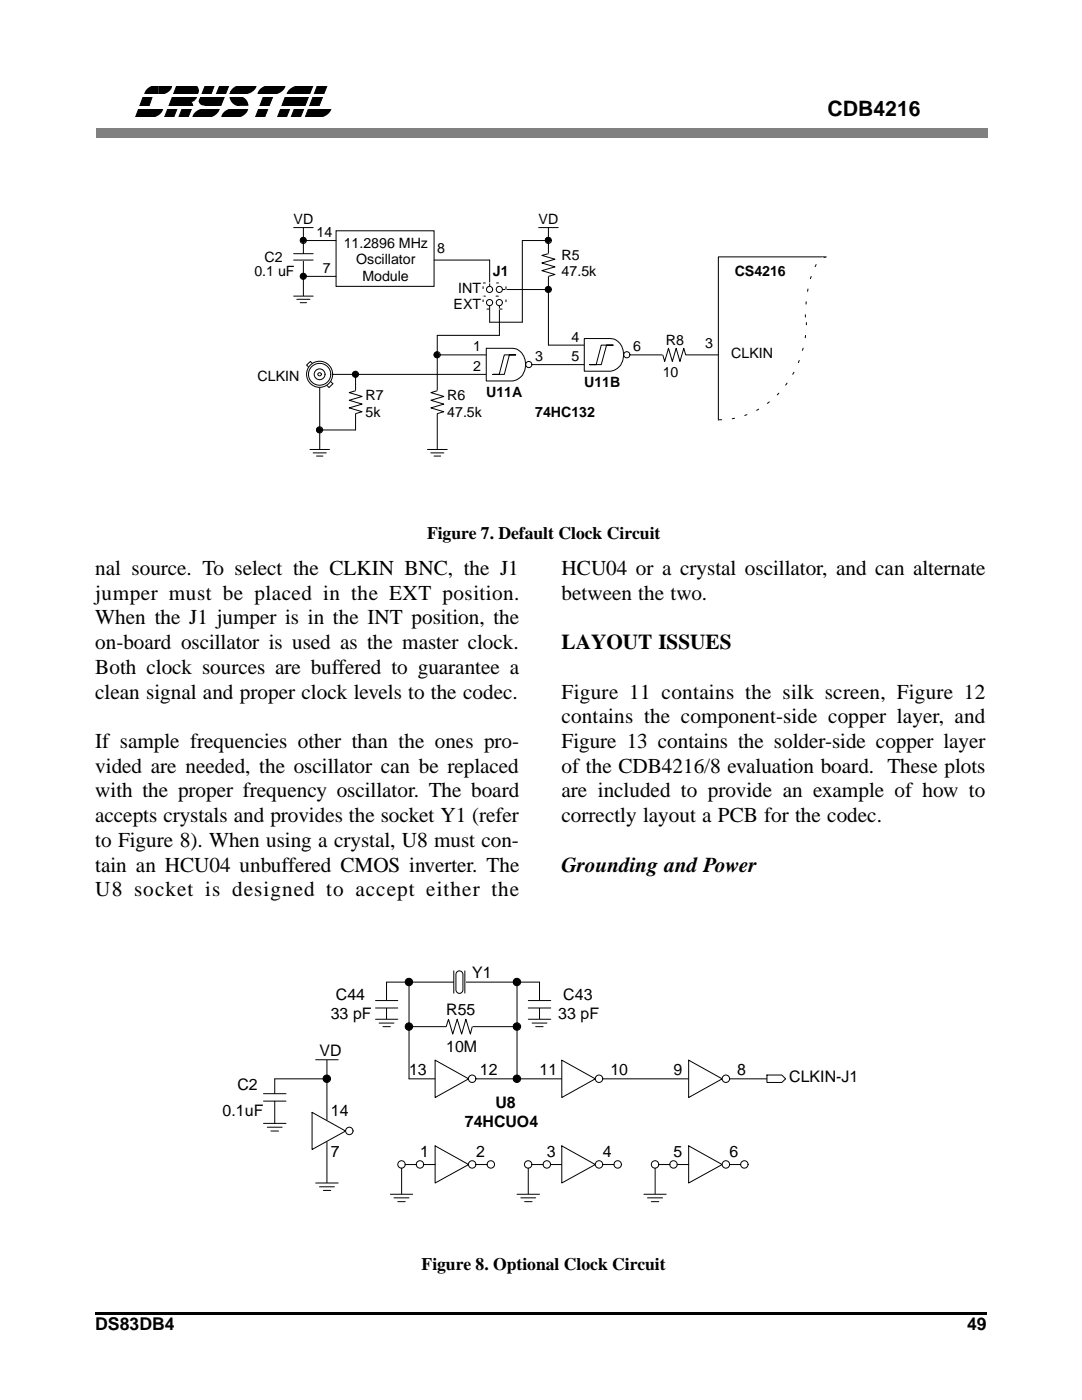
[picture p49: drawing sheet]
<svg xmlns="http://www.w3.org/2000/svg" width="216mm" height="279mm" viewBox="0 0 216 279" stroke-linecap="round" stroke-linejoin="round" font-family="sans-serif">
<defs><g id="words">
<g font-size="4.2">
<text x="165.1" y="23.2">CDB4216</text>
<text x="19" y="114.8">nal source. To select the CLKIN BNC, the J1</text>
<text x="19" y="119.7">jumper must be placed in the EXT position.</text>
<text x="112.1" y="114.8">HCU04 or a crystal oscillator, and can alternate</text>
<text x="112.1" y="119.7">between the two.</text>
<text x="19" y="124.6">When the J1 jumper is in the INT position, the</text>
<text x="19" y="129.5">on-board oscillator is used as the master clock.</text>
<text x="112.1" y="129.5">LAYOUT ISSUES</text>
<text x="19" y="134.5">Both clock sources are buffered to guarantee a</text>
<text x="19" y="139.4">clean signal and proper clock levels to the codec.</text>
<text x="112.1" y="139.4">Figure 11 contains the silk screen, Figure 12</text>
<text x="19" y="149.3">If sample frequencies other than the ones pro-</text>
<text x="112.1" y="144.4">contains the component-side copper layer, and</text>
<text x="112.1" y="149.3">Figure 13 contains the solder-side copper layer</text>
<text x="19" y="154.2">vided are needed, the oscillator can be replaced</text>
<text x="112.1" y="154.2">of the CDB4216/8 evaluation board. These plots</text>
<text x="19" y="159.1">with the proper frequency oscillator. The board</text>
<text x="112.1" y="159.1">are included to provide an example of how to</text>
<text x="19" y="164.1">accepts crystals and provides the socket Y1 (refer</text>
<text x="112.1" y="164.1">correctly layout a PCB for the codec.</text>
<text x="19" y="169">to Figure 8). When using a crystal, U8 must con-</text>
<text x="19" y="173.9">tain an HCU04 unbuffered CMOS inverter. The</text>
<text x="112.1" y="173.9">Grounding and Power</text>
<text x="19" y="178.9">U8 socket is designed to accept either the</text>
</g>
<g font-size="3.5">
<text x="85.2" y="107.6">Figure 7. Default Clock Circuit</text>
<text x="84.1" y="253.4">Figure 8. Optional Clock Circuit</text>
<text x="19" y="265.5">DS83DB4</text>
<text x="193" y="265.5">49</text>
</g>
<g font-size="3.2">
<text x="94.2" y="195.2">Y1</text>
<text x="66" y="203.3">33 pF</text>
<text x="67" y="199.6">C44</text>
<text x="89" y="202.6">R55</text>
<text x="111.4" y="203.3">33 pF</text>
<text x="112.4" y="199.6">C43</text>
<text x="63.8" y="210.8">VD</text>
<text x="81.6" y="214.5">13</text>
<text x="89" y="210">10M</text>
<text x="95.8" y="214.5">12</text>
<text x="107.7" y="214.5">11</text>
<text x="121.8" y="214.5">10</text>
<text x="134.4" y="214.5">9</text>
<text x="147.1" y="214.5">8</text>
<text x="157.5" y="216">CLKIN-J1</text>
<text x="47.4" y="217.5">C2</text>
<text x="98.8" y="221.2">U8</text>
<text x="44.4" y="222.7">0.1uF</text>
<text x="66" y="222.7">14</text>
<text x="92.8" y="224.9">74HCUO4</text>
<text x="66" y="230.8">7</text>
<text x="83.8" y="230.8">1</text>
<text x="95" y="230.8">2</text>
<text x="109.1" y="230.8">3</text>
<text x="120.3" y="230.8">4</text>
<text x="134.4" y="230.8">5</text>
<text x="145.6" y="230.8">6</text>
</g>
<g font-size="2.8">
<text x="58.6" y="44.7">VD</text>
<text x="63.2" y="47.3">14</text>
<text x="107.5" y="44.7">VD</text>
<text x="52.8" y="52.2">C2</text>
<text x="68.6" y="49.4">11.2896 MHz</text>
<text x="71.1" y="52.7">Oscillator</text>
<text x="87.2" y="50.6">8</text>
<text x="112.1" y="51.9">R5</text>
<text x="50.8" y="55.1">0.1 uF</text>
<text x="64.4" y="54.5">7</text>
<text x="72.3" y="56">Module</text>
<text x="91.4" y="58.4">INT</text>
<text x="98.3" y="55.1">J1</text>
<text x="112.1" y="55.1">47.5k</text>
<text x="146.6" y="55.1">CS4216</text>
<text x="90.5" y="61.7">EXT</text>
<text x="94.4" y="70.1">1</text>
<text x="114" y="68.2">4</text>
<text x="126.4" y="70.1">6</text>
<text x="132.9" y="68.8">R8</text>
<text x="140.7" y="69.4">3</text>
<text x="145.9" y="71.4">CLKIN</text>
<text x="51.4" y="76">CLKIN</text>
<text x="94.4" y="74">2</text>
<text x="106.8" y="72.1">3</text>
<text x="114" y="72.1">5</text>
<text x="116.6" y="77.3">U11B</text>
<text x="132.2" y="75.3">10</text>
<text x="72.9" y="79.9">R7</text>
<text x="72.9" y="83.2">5k</text>
<text x="89.2" y="79.9">R6</text>
<text x="89.2" y="83.2">47.5k</text>
<text x="97" y="79.2">U11A</text>
<text x="106.8" y="83.2">74HC132</text>
</g>
</g></defs>
<path d="M81.6 215.3h71.4" fill="none" stroke="#000" stroke-width=".2"/>
<path d="M86.8 211.6l6.7 3.7-6.7 3.7z" fill="#fff"/>
<path d="M86.8 211.6l6.7 3.7-6.7 3.7z" fill="none" stroke="#000" stroke-width=".2"/>
<circle cx="94.2" cy="215.3" r=".74" fill="#fff"/>
<circle cx="94.2" cy="215.3" r=".74" fill="none" stroke="#000" stroke-width=".2"/>
<path d="M112.1 211.6l6.7 3.7-6.7 3.7z" fill="#fff"/>
<path d="M112.1 211.6l6.7 3.7-6.7 3.7z" fill="none" stroke="#000" stroke-width=".2"/>
<circle cx="119.5" cy="215.3" r=".74" fill="#fff"/>
<circle cx="119.5" cy="215.3" r=".74" fill="none" stroke="#000" stroke-width=".2"/>
<path d="M137.4 211.6l6.7 3.7-6.7 3.7z" fill="#fff"/>
<path d="M137.4 211.6l6.7 3.7-6.7 3.7z" fill="none" stroke="#000" stroke-width=".2"/>
<circle cx="144.8" cy="215.3" r=".74" fill="#fff"/>
<circle cx="144.8" cy="215.3" r=".74" fill="none" stroke="#000" stroke-width=".2"/>
<path d="M137.4 228.7l6.7 3.7-6.7 3.7z" fill="#fff"/>
<path d="M137.4 228.7l6.7 3.7-6.7 3.7z" fill="none" stroke="#000" stroke-width=".2"/>
<circle cx="144.8" cy="232.4" r=".74" fill="#fff"/>
<circle cx="144.8" cy="232.4" r=".74" fill="none" stroke="#000" stroke-width=".2"/>
<circle cx="148.5" cy="232.4" r=".74" fill="#fff"/>
<g fill="none" stroke="#000" stroke-width=".2">
<path d="M145.6 232.4h2.2"/>
<circle cx="148.5" cy="232.4" r=".74"/>
</g>
<circle cx="134.3" cy="232.4" r=".74" fill="#fff"/>
<g fill="none" stroke="#000" stroke-width=".2">
<path d="M135.2 232.4h2.2"/>
<circle cx="134.4" cy="232.4" r=".74"/>
</g>
<circle cx="130.7" cy="232.4" r=".74" fill="#fff"/>
<g fill="none" stroke="#000" stroke-width=".2">
<path d="M131.4 232.4h2.3"/>
<circle cx="130.7" cy="232.4" r=".74"/>
</g>
<circle cx="123.2" cy="232.4" r=".74" fill="#fff"/>
<g fill="none" stroke="#000" stroke-width=".2">
<path d="M120.3 232.4h2.2"/>
<circle cx="123.3" cy="232.4" r=".74"/>
</g>
<circle cx="109.1" cy="232.4" r=".74" fill="#fff"/>
<g fill="none" stroke="#000" stroke-width=".2">
<path d="M109.9 232.4h2.2"/>
<circle cx="109.1" cy="232.4" r=".74"/>
</g>
<circle cx="105.4" cy="232.4" r=".74" fill="#fff"/>
<g fill="none" stroke="#000" stroke-width=".2">
<path d="M106.2 232.4h2.2"/>
<circle cx="105.4" cy="232.4" r=".74"/>
</g>
<path d="M86.8 228.7l6.7 3.7-6.7 3.7z" fill="#fff"/>
<path d="M86.8 228.7l6.7 3.7-6.7 3.7z" fill="none" stroke="#000" stroke-width=".2"/>
<circle cx="94.2" cy="232.4" r=".74" fill="#fff"/>
<circle cx="94.2" cy="232.4" r=".74" fill="none" stroke="#000" stroke-width=".2"/>
<circle cx="97.9" cy="232.4" r=".74" fill="#fff"/>
<g fill="none" stroke="#000" stroke-width=".2">
<path d="M95 232.4h2.2"/>
<circle cx="97.9" cy="232.4" r=".74"/>
</g>
<circle cx="83.8" cy="232.4" r=".74" fill="#fff"/>
<g fill="none" stroke="#000" stroke-width=".2">
<path d="M84.6 232.4h2.2"/>
<circle cx="83.8" cy="232.4" r=".74"/>
</g>
<circle cx="80.1" cy="232.4" r=".74" fill="#fff"/>
<g fill="none" stroke="#000" stroke-width=".2">
<path d="M80.9 232.4h2.2"/>
<circle cx="80.1" cy="232.4" r=".74"/>
</g>
<path d="M112.1 228.7l6.7 3.7-6.7 3.7z" fill="#fff"/>
<path d="M112.1 228.7l6.7 3.7-6.7 3.7z" fill="none" stroke="#000" stroke-width=".2"/>
<circle cx="119.5" cy="232.4" r=".74" fill="#fff"/>
<g fill="none" stroke="#000" stroke-width=".2">
<path d="M77.1 196h30.6M81.6 196v19.3M103.2 196v19.3M81.6 204.9h21.6"/>
<circle cx="119.5" cy="232.4" r=".74"/>
</g>
<path d="M89 204.2h5.3v1.5h-5.3z" fill-rule="evenodd" fill="#fff"/>
<path d="M107.7 196v7.4M89 204.9l.5-1.5 .8 3 .9-3 .9 3 .9-3 .9 3 .3-1.5" fill="none" stroke="#000" stroke-width=".2"/>
<path d="M90.6 193.8h2.2v4.5h-2.2z" fill-rule="evenodd" fill="#fff"/>
<path d="M90.6 193.8v4.4M91.2 194a.7 .7 0 0 1 .7-.2 .7 .7 0 0 1 .5 .7v3a.7 .7 0 0 1-.7 .7 .7 .7 0 0 1-.7-.7v-3zM92.8 193.8v4.4" fill="none" stroke="#000" stroke-width=".2"/>
<path d="M105.4 203.4h4.6v1.6h-4.6z" fill-rule="evenodd" fill="#fff"/>
<path d="M105.4 203.4h4.5M106.2 204.2h2.9M106.9 204.9h1.5" fill="none" stroke="#000" stroke-width=".2"/>
<path d="M105.4 199.7h4.6v1.6h-4.6z" fill-rule="evenodd" fill="#fff"/>
<path d="M77.1 196v7.4M105.4 199.7h4.5M105.4 201.2h4.5" fill="none" stroke="#000" stroke-width=".2"/>
<path d="M74.9 203.4h4.6v1.6h-4.6z" fill-rule="evenodd" fill="#fff"/>
<path d="M74.9 203.4h4.5M75.6 204.2h3M76.4 204.9h1.5" fill="none" stroke="#000" stroke-width=".2"/>
<path d="M74.9 199.7h4.6v1.6h-4.6z" fill-rule="evenodd" fill="#fff"/>
<path d="M74.9 199.7h4.5M74.9 201.2h4.5" fill="none" stroke="#000" stroke-width=".2"/>
<path d="M62.3 222l6.7 3.7-6.7 3.7z" fill="#fff"/>
<path d="M62.3 222l6.7 3.7-6.7 3.7z" fill="none" stroke="#000" stroke-width=".2"/>
<circle cx="69.7" cy="225.7" r=".74" fill="#fff"/>
<circle cx="69.7" cy="225.7" r=".74" fill="none" stroke="#000" stroke-width=".2"/>
<path d="M52.6 224.2h4.5v1.6h-4.5z" fill-rule="evenodd" fill="#fff"/>
<path d="M52.6 224.2h4.5M53.3 225h3M54.1 225.7h1.5" fill="none" stroke="#000" stroke-width=".2"/>
<path d="M52.6 218.3h4.5v1.5h-4.5z" fill-rule="evenodd" fill="#fff"/>
<path d="M52.6 218.3h4.5M52.6 219.8h4.5M65.2 211.6v11.9M65.2 227.9v8.2" fill="none" stroke="#000" stroke-width=".2"/>
<path d="M63 236.1h4.6v1.6h-4.6z" fill-rule="evenodd" fill="#fff"/>
<g fill="none" stroke="#000" stroke-width=".2">
<path d="M54.8 219.8v4.4M63 211.5h4.5M65.2 215.3h-10.4v3M153 214.5h3l.8 .8-.8 .7h-3zM63 236.1h4.5M63.8 236.9h2.9M64.5 237.6h1.5M80.1 233.1v5.2"/>
<circle cx="81.6" cy="196" r=".74"/>
<circle cx="103.1" cy="196" r=".74"/>
<circle cx="65.2" cy="215.3" r=".74"/>
<circle cx="81.6" cy="204.9" r=".74"/>
<circle cx="103.1" cy="204.9" r=".74"/>
<circle cx="103.1" cy="215.3" r=".74"/>
</g>
<g fill="#000">
<circle cx="81.6" cy="196" r=".74"/>
<circle cx="103.1" cy="196" r=".74"/>
<circle cx="65.2" cy="215.3" r=".74"/>
<circle cx="81.6" cy="204.9" r=".74"/>
<circle cx="103.1" cy="215.3" r=".74"/>
<circle cx="103.1" cy="204.9" r=".74"/>
</g>
<path d="M77.9 238.3h4.5v1.6h-4.5z" fill-rule="evenodd" fill="#fff"/>
<path d="M77.9 238.3h4.4M78.6 239.1h3M79.4 239.8h1.5M105.4 233.1v5.2" fill="none" stroke="#000" stroke-width=".2"/>
<path d="M103.2 238.3h4.5v1.6h-4.5z" fill-rule="evenodd" fill="#fff"/>
<path d="M103.2 238.3h4.5M103.9 239.1h3M104.7 239.8h1.5M130.7 233.1v5.2" fill="none" stroke="#000" stroke-width=".2"/>
<path d="M128.5 238.3h4.5v1.6h-4.5z" fill="#fff"/>
<path d="M100.3 57.8h9.1M71 74.7v11.1M87.2 66.9h12.5M125.1 70.8h18.2M128.5 238.3h4.4M129.2 239.1h3M130 239.8h1.4" fill="none" stroke="#000" stroke-width=".2"/>
<circle cx="125.1" cy="70.8" r=".61" fill="#fff"/>
<g fill="none" stroke="#000" stroke-width=".2">
<path d="M107.5 45.4h3.9M109.4 45.4v23.5h7.2M87.2 70.8h9.8M87.2 66.9v22.8M106.2 72.8h11.1"/>
<circle cx="125.1" cy="70.8" r=".61"/>
</g>
<path d="M108.8 50.6h1.4v4.6h-1.4z" fill-rule="evenodd" fill="#fff"/>
<path d="M109.4 50.6l-1.3 .4 2.6 .7-2.6 .8 2.6 .8-2.6 .7 2.6 .8-1.3 .4" fill="none" stroke="#000" stroke-width=".2"/>
<path d="M116.6 67.6h5.2a3.2 3.2 0 0 1 2.5 4.2 3 3 0 0 1-2.5 2.3h-5.2z" fill-rule="evenodd" fill="#fff"/>
<path d="M63.8 76v13.7M116.6 67.6h5.2a3.2 3.2 0 0 1 2.5 4.2 3 3 0 0 1-2.5 2.3h-5.2zM120 68.9h2.3h-1.3l-1 3.9h-2.4h1.4z" fill="none" stroke="#000" stroke-width=".2"/>
<path d="M61.2 72.9l.7-.8 4.5 4.5-.7 .7z" fill-rule="evenodd" fill="#fff"/>
<path d="M61.2 72.9l.7-.8 4.5 4.5-.7 .7z" fill="none" stroke="#000" stroke-width=".2"/>
<circle cx="63.8" cy="74.7" r="2.6" fill="#fff"/>
<circle cx="63.8" cy="74.7" r="2.6" fill="none" stroke="#000" stroke-width=".2"/>
<circle cx="63.8" cy="74.6" r="1.08" fill="#fff"/>
<circle cx="63.8" cy="74.7" r="1.08" fill="none" stroke="#000" stroke-width=".2"/>
<circle cx="63.8" cy="74.7" r=".34" fill="#fff"/>
<g fill="none" stroke="#000" stroke-width=".2">
<circle cx="63.8" cy="74.7" r=".34"/>
<circle cx="63.8" cy="74.7" r="2.2"/>
</g>
<path d="M85.3 89.7h4v1.4h-4z" fill-rule="evenodd" fill="#fff"/>
<path d="M85.3 89.7h3.9M86 90.4h2.6M86.6 91h1.3" fill="none" stroke="#000" stroke-width=".2"/>
<path d="M132.2 70.1h4.7v1.4h-4.7z" fill-rule="evenodd" fill="#fff"/>
<g fill="none" stroke="#000" stroke-width=".2">
<path d="M164.8 51.3h-21.5v32.6M66.4 74.7h30.6M132.2 70.8l.4 1.3 .8-2.6 .8 2.6 .7-2.6 .8 2.6 .7-2.6 .4 1.3M63.8 85.8h7.2"/>
<circle cx="87.2" cy="70.8" r=".61"/>
<circle cx="63.8" cy="85.8" r=".61"/>
</g>
<path d="M164.8 51.3a1.99 1.99 0 0 0-1.6 1 19.2 19.2 0 0 0-2.5 9.8v1.7M160.9 64.2a19.7 19.7 0 0 1-11.3 18.3 15.6 15.6 0 0 1-6.1 1.3" fill="none" stroke="#fff" stroke-width=".2"/>
<path d="M164.8 51.3a1.99 1.99 0 0 0-1.6 1 19.2 19.2 0 0 0-2.5 9.8v1.7M143.5 83.8a17.6 17.6 0 0 0 16.3-12.8 21.8 21.8 0 0 0 1.1-6.8" fill="none" stroke="#000" stroke-width=".2" stroke-dasharray=".5 2.1"/>
<g fill="#000">
<circle cx="87.1" cy="70.8" r=".61"/>
<circle cx="63.7" cy="85.8" r=".61"/>
</g>
<path d="M86.6 78h1.4v4.6h-1.4z" fill-rule="evenodd" fill="#fff"/>
<g fill="none" stroke="#000" stroke-width=".2">
<path d="M87.2 78l-1.2 .4 2.6 .7-2.6 .8 2.6 .7-2.6 .8 2.6 .8-1.4 .3"/>
<circle cx="70.9" cy="74.7" r=".61"/>
</g>
<circle cx="70.9" cy="74.7" r=".61" fill="#000"/>
<path d="M70.3 78h1.4v4.6h-1.4z" fill-rule="evenodd" fill="#fff"/>
<g fill="none" stroke="#000" stroke-width=".2">
<path d="M58.6 45.4h3.9M60.5 45.4v13.7M60.5 48h6.6M67.1 46.1h19.5v11.1h-19.5zM97.7 51.9v5.3M104.2 48v16.3M71 78l-1.3 .4 2.6 .7-2.6 .8 2.6 .7-2.6 .8 2.6 .8-1.3 .3"/>
<circle cx="60.5" cy="48" r=".61"/>
<circle cx="109.4" cy="57.8" r=".61"/>
</g>
<g fill="#000">
<circle cx="60.5" cy="47.9" r=".61"/>
<circle cx="109.4" cy="57.8" r=".61"/>
</g>
<path d="M58.6 59.1h4v1.4h-4z" fill-rule="evenodd" fill="#fff"/>
<path d="M58.6 59.1h3.9M59.2 59.7h2.6M59.9 60.4h1.3" fill="none" stroke="#000" stroke-width=".2"/>
<path d="M58.6 50.6h4v1.4h-4z" fill-rule="evenodd" fill="#fff"/>
<path d="M58.6 50.6h3.9M58.6 51.9h3.9M99.7 61v5.9" fill="none" stroke="#000" stroke-width=".2"/>
<circle cx="99.7" cy="60.4" r=".61" fill="#fff"/>
<circle cx="99.6" cy="60.4" r=".61" fill="none" stroke="#000" stroke-width=".2"/>
<circle cx="99.7" cy="57.8" r=".61" fill="#fff"/>
<circle cx="99.6" cy="57.8" r=".61" fill="none" stroke="#000" stroke-width=".2"/>
<circle cx="97.7" cy="60.4" r=".61" fill="#fff"/>
<circle cx="97.7" cy="60.4" r=".61" fill="none" stroke="#000" stroke-width=".2"/>
<circle cx="97.7" cy="57.8" r=".61" fill="#fff"/>
<g fill="none" stroke="#000" stroke-width=".2">
<path d="M60.5 55.2h6.6M86.6 51.9h11.1M104.2 48h5.2M97.7 61v3.3h6.5"/>
<circle cx="60.5" cy="55.1" r=".61"/>
<circle cx="97.7" cy="57.8" r=".61"/>
<circle cx="109.4" cy="48" r=".61"/>
</g>
<path d="M96.4 56.5h4.6v5.2h-4.6zM96.4 59.1h4.6" fill="none" stroke="#fff" stroke-width=".2"/>
<path d="M96.4 59.1h4.6" fill="none" stroke="#000" stroke-width=".2" stroke-dasharray=".5 2.1"/>
<path d="M96.4 56.5h4.6v5.2h-4.6z" fill="none" stroke="#000" stroke-width=".2" stroke-dasharray=".5 2.1" stroke-linecap="butt"/>
<g fill="#000">
<circle cx="60.5" cy="55.1" r=".61"/>
<circle cx="109.4" cy="47.9" r=".61"/>
</g>
<path d="M61.8 89.7h4v1.4h-4z" fill-rule="evenodd" fill="#fff"/>
<path d="M61.8 89.7h3.9M62.5 90.4h2.6M63.2 91h1.2" fill="none" stroke="#000" stroke-width=".2"/>
<circle cx="105.5" cy="72.8" r=".61" fill="#fff"/>
<circle cx="105.5" cy="72.7" r=".61" fill="none" stroke="#000" stroke-width=".2"/>
<path d="M97 69.5h5.2a3.1 3.1 0 0 1 2.7 3.4 2.99 2.99 0 0 1-2.6 3.1h-5.3z" fill-rule="evenodd" fill="#fff"/>
<path d="M97 69.5h5.2a3.1 3.1 0 0 1 2.7 3.4 2.99 2.99 0 0 1-2.6 3.1h-5.3zM100.6 70.8h2.3h-1.3l-1 3.9h-2.3h1.3z" fill="none" stroke="#000" stroke-width=".2"/>
<path d="M19.2 25.7h177.8v1.8h-177.8z" fill-rule="evenodd" fill="#808080"/>
<g fill="#000">
<path d="M31.6 17h2.8a2.43 2.43 0 0 1-2.8 2z" fill-rule="evenodd"/>
<path d="M29.4 17.7a3.2 3.2 0 0 1 2.2-.8v2.2h-2.9l.1-.5z" fill-rule="evenodd"/>
<path d="M35.3 16.9l2-.1-2.7 6.8h-1.8z" fill-rule="evenodd"/>
<path d="M35.4 16.7h2.7v4.8h-2.7z" fill-rule="evenodd"/>
<path d="M37 17.3a1.52 1.52 0 0 1 1.9 .1 1.52 1.52 0 0 1 .4 1.8 1.45 1.45 0 0 1-1.7 1.1 1.45 1.45 0 0 1-1.2-1.7l.1-.5z" fill-rule="evenodd"/>
<path d="M40.9 19.1h2.6v2.3h-2.6z" fill-rule="evenodd"/>
<path d="M41.1 16.8h1.7l-1.2 3.4h-1.9z" fill-rule="evenodd"/>
<path d="M43.9 16.7h1.9l-1.7 4.4h-1.9z" fill-rule="evenodd"/>
<path d="M46.1 18.3l.2 .6-.5-.1z" fill-rule="evenodd"/>
<path d="M45.8 19.1h2v2.1a2.12 2.12 0 0 1-2-2.1z" fill-rule="evenodd"/>
<path d="M48.4 16.8h2.9a2.53 2.53 0 0 1-2.9 2.1z" fill-rule="evenodd"/>
<path d="M46.4 17.6a3.2 3.2 0 0 1 2.2-.8v2.2h-2.8l.1-.5z" fill-rule="evenodd"/>
<path d="M53.5 17l1.9-.1-2.7 6.7h-1.8z" fill-rule="evenodd"/>
<path d="M57 19.1h1.9l-1.8 4.4h-1.8z" fill-rule="evenodd"/>
<path d="M57.8 19.1h2.6v2.3h-2.6z" fill-rule="evenodd"/>
<path d="M60.6 16.9h1.9l-2.6 6.7h-1.9z" fill-rule="evenodd"/>
<path d="M63.4 16.9l2-.1-2.7 6.8h-1.9z" fill-rule="evenodd"/>
<path d="M28.8 21.4h1.2v2.3h-1.2z" fill-rule="evenodd"/>
<path d="M29.8 21.4h2.8a2.5 2.5 0 0 1-2.8 2.1z" fill-rule="evenodd"/>
<path d="M36.5 21.3h1.9l-.9 2.3h-1.9z" fill-rule="evenodd"/>
<path d="M37.3 20.1a1.1 1.1 0 0 1 1.2 1h-1.2z" fill-rule="evenodd"/>
<path d="M40.9 21.2h3a2.76 2.76 0 0 1-3 2.4z" fill-rule="evenodd"/>
<path d="M39 22.3a3.5 3.5 0 0 1 2.3-.8v2.1h-2.9v-.5z" fill-rule="evenodd"/>
<path d="M40 19.7a.91 .91 0 0 1 1.3-.2 .91 .91 0 0 1 .1 1.3 .91 .91 0 0 1-1.3 .1 .91 .91 0 0 1-.1-1.2z" fill-rule="evenodd"/>
<path d="M46.6 21.4h3a2.64 2.64 0 0 1-3 2.2z" fill-rule="evenodd"/>
<path d="M44.7 22.3a3.3 3.3 0 0 1 2.3-.8v2.1h-2.9l.1-.5z" fill-rule="evenodd"/>
<path d="M47.4 19.1a2.12 2.12 0 0 1 2.2 2h-2.2z" fill-rule="evenodd"/>
<path d="M62.4 22.2h1.5v1.4h-1.5z" fill-rule="evenodd"/>
<path d="M63.1 21.3h3.1a2.76 2.76 0 0 1-3.1 2.3z" fill-rule="evenodd"/>
<circle cx="38.4" cy="18.1" r="1.21"/>
</g>
<g fill="none" stroke="#000" stroke-width=".2">
<path d="M35.3 16.9l2-.1-2.7 6.8h-1.8zM35.4 16.7h2.6v4.7h-2.6zM37 17.3a1.58 1.58 0 0 1 2 .3 1.58 1.58 0 0 1 .1 2 1.44 1.44 0 0 1-1.7 .6 1.44 1.44 0 0 1-1-1.6l.1-.5zM40.9 19.1h2.5v2.2h-2.5zM41.1 16.8l-1.4 3.4h1.9l1.2-3.4h-1.7M43.9 16.7h1.9l-1.7 4.4h-1.9l1.8-4.4M46.1 18.3l-.3 .5 .5 .1-.2-.5M53.5 17l-2.6 6.6h1.8l2.7-6.7-1.9 .1M57 19.1h1.9l-1.8 4.4h-1.8l1.7-4.4M57.8 19.1h2.5v2.2h-2.5zM60.6 16.9l-2.6 6.7h1.9l2.6-6.7h-1.8M63.4 16.9l-2.6 6.7h1.9l2.7-6.8-1.9 .1"/>
<path d="M28.8 21.4h1.1v2.2h-1.1zM36.5 21.2l-.9 2.4h1.9l.9-2.3h-1.9M37.3 20.1a1.05 1.05 0 0 1 1.1 1h-1.1zM62.4 22.2h1.4v1.3h-1.4z"/>
<circle cx="38.4" cy="18" r="1.2"/>
</g>
<path d="M39.3 16.3h7.4v.7h-7.4z" fill-rule="evenodd" fill="#fff"/>
<g fill="#000">
<path d="M28.7 19.1h1.7l-1.4 4.4h-2z" fill-rule="evenodd"/>
<path d="M54.1 16.8h2.9a2.53 2.53 0 0 1-2.9 2.1z" fill-rule="evenodd"/>
<path d="M52 17.7a3.3 3.3 0 0 1 2.2-.8v2.1h-2.8v-.5z" fill-rule="evenodd"/>
<path d="M57.9 17.7a4.4 4.4 0 0 1 2.8-.9v2.4h-3.6l.1-.6z" fill-rule="evenodd"/>
</g>
<path d="M28.7 19.1h1.7l-1.4 4.4h-2z" fill="none" stroke="#000" stroke-width=".2"/>
<g fill="#fff">
<path d="M27.9 18.8h38.5v.5h-38.5z" fill-rule="evenodd"/>
<path d="M29 16.6h38.5v.5h-38.5z" fill-rule="evenodd"/>
<path d="M26.9 23.4h39.2v.4h-39.2z" fill-rule="evenodd"/>
<path d="M26.6 21.1h40.1v.6h-40.1z" fill-rule="evenodd"/>
</g>
<path d="M19 262h177.8" fill="none" stroke="#000" stroke-width=".42"/>
<use href="#words"/>
</svg>
